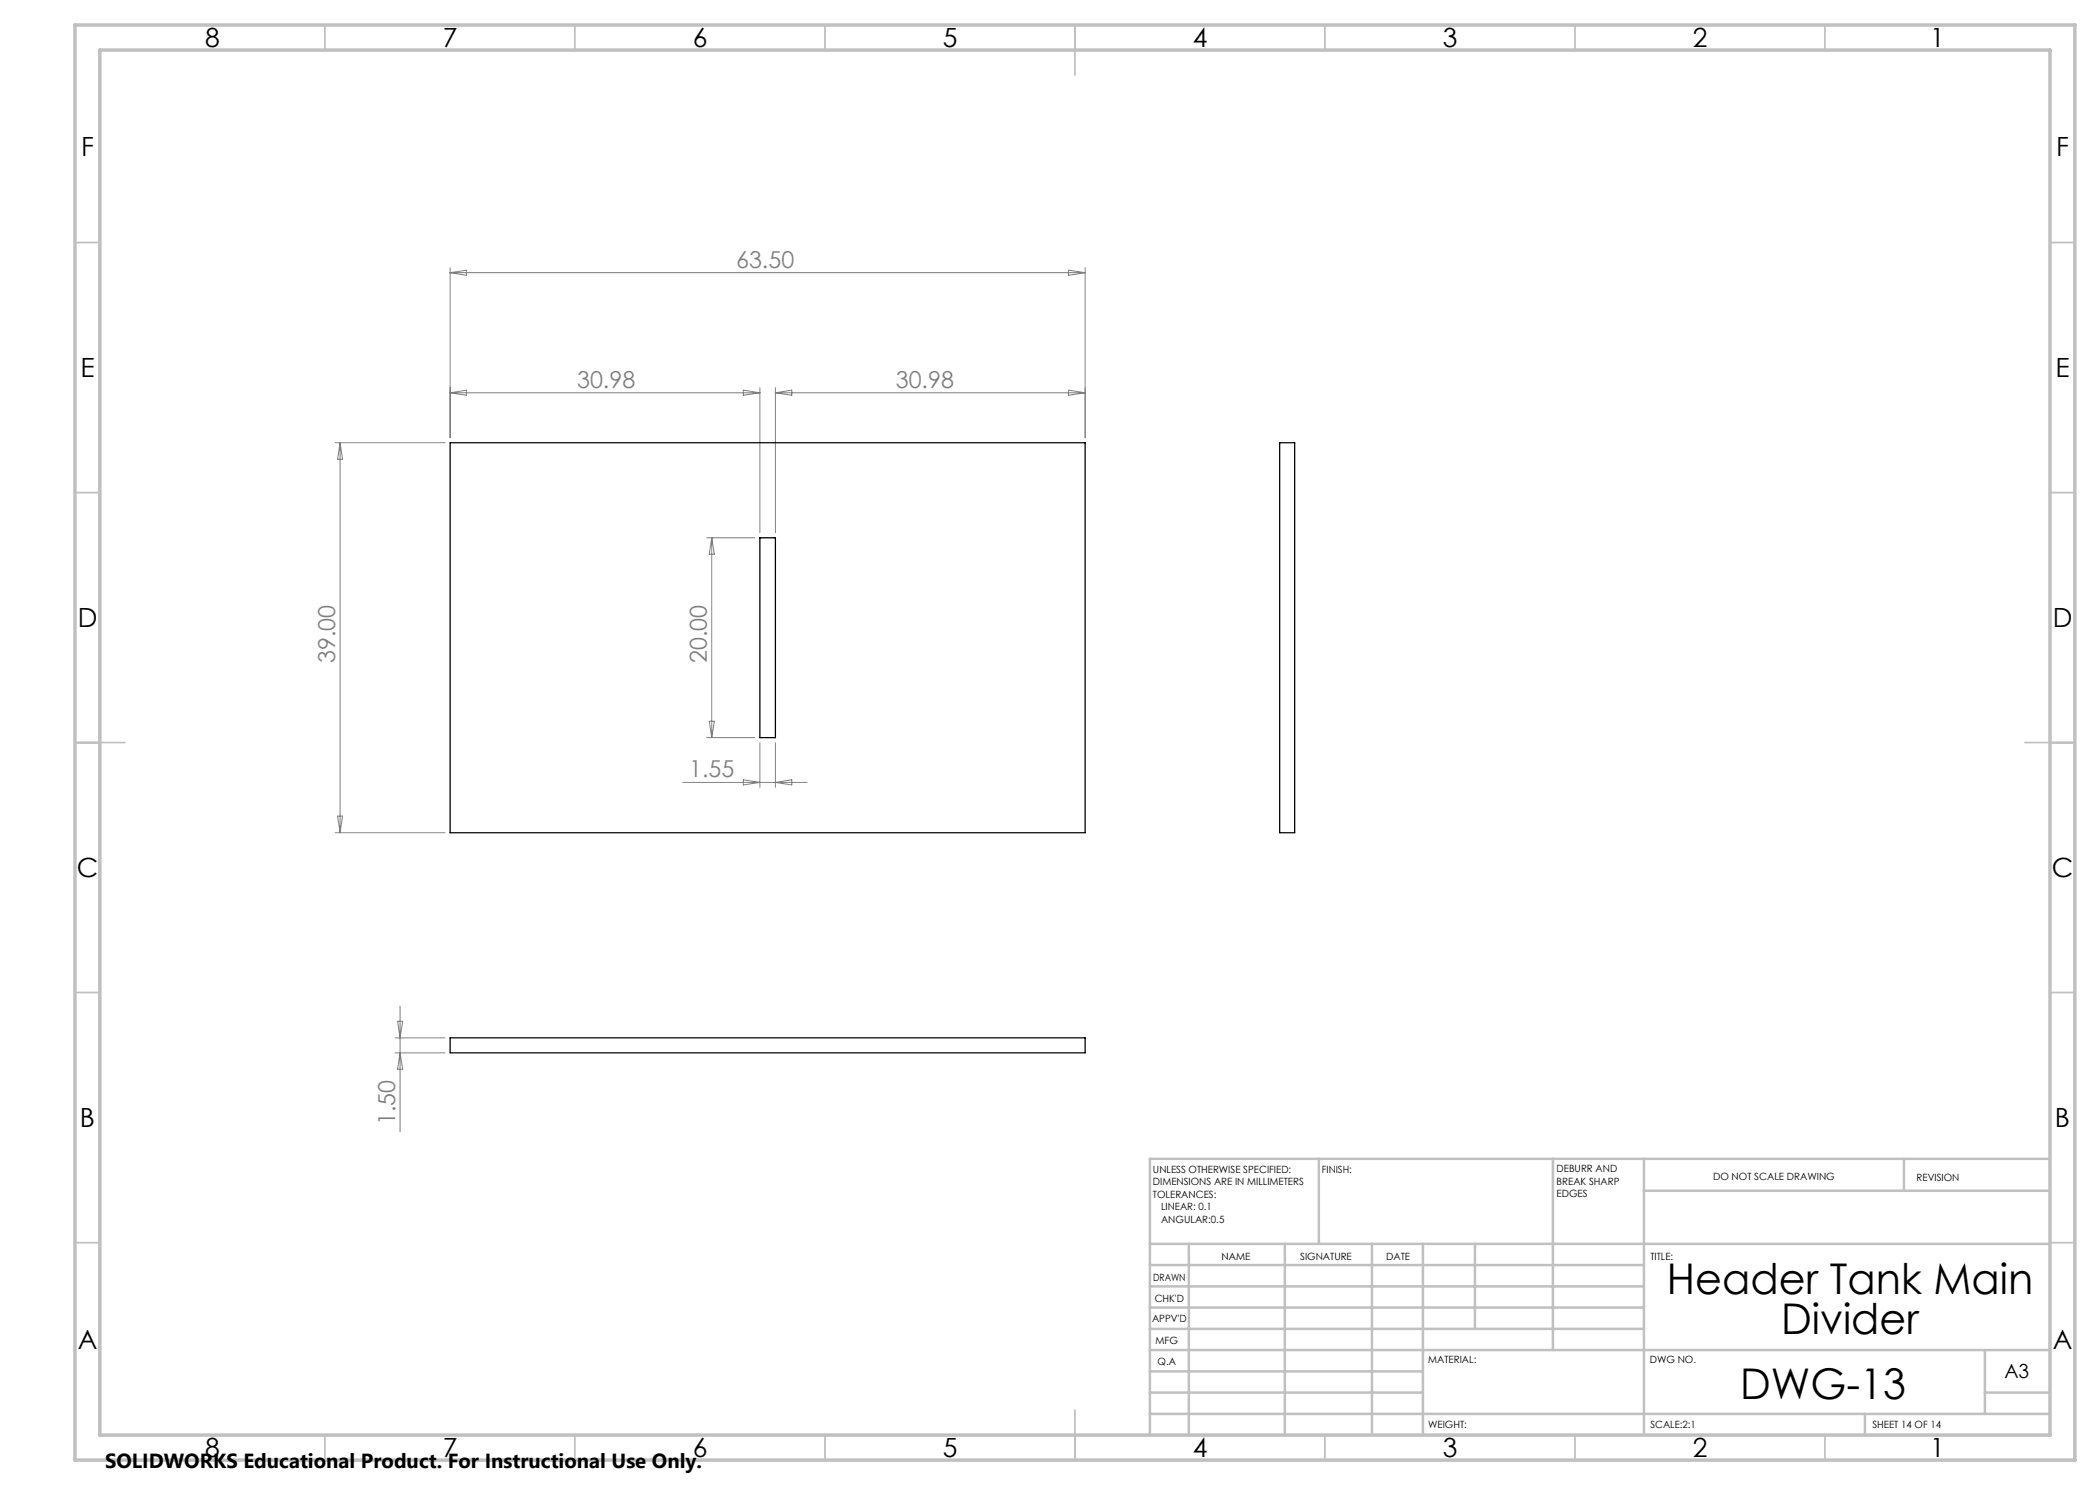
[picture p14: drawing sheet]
<svg xmlns="http://www.w3.org/2000/svg" width="420mm" height="297mm" viewBox="0 0 420 297" stroke-linecap="round" stroke-linejoin="round" font-family="sans-serif">
<defs><g id="words">
<g font-size="8.5">
<text x="333.4" y="258.8">Header Tank Main</text>
<text x="356.2" y="266.9">Divider</text>
<text x="348.1" y="279.7">DWG-13</text>
</g>
<g font-size="5.3">
<text x="41" y="9.5">8</text>
<text x="88.5" y="9.5">7</text>
<text x="138.5" y="9.5">6</text>
<text x="188.5" y="9.5">5</text>
<text x="238.5" y="9.5">4</text>
<text x="288.5" y="9.5">3</text>
<text x="338.5" y="9.5">2</text>
<text x="386" y="9.5">1</text>
<text x="16.2" y="31.3">F</text>
<text x="411.2" y="31.3">F</text>
<text x="16.1" y="75.5">E</text>
<text x="411.1" y="75.5">E</text>
<text x="15.5" y="125.5">D</text>
<text x="410.5" y="125.5">D</text>
<text x="15.4" y="175.5">C</text>
<text x="410.4" y="175.5">C</text>
<text x="16" y="225.5">B</text>
<text x="411" y="225.5">B</text>
<text x="15.5" y="269.8">A</text>
<text x="410.5" y="269.8">A</text>
<text x="41" y="291.5">8</text>
<text x="88.5" y="291.5">7</text>
<text x="138.5" y="291.5">6</text>
<text x="188.5" y="291.5">5</text>
<text x="238.5" y="291.5">4</text>
<text x="288.5" y="291.5">3</text>
<text x="338.5" y="291.5">2</text>
<text x="386" y="291.5">1</text>
</g>
<g font-size="4.7" fill="#808080">
<text x="147.2" y="53.5">63.50</text>
<text x="115.4" y="77.5">30.98</text>
<text x="179.1" y="77.5">30.98</text>
<text x="67" y="132.6" transform="rotate(-90 67 132.6)">39.00</text>
<text x="141.4" y="132.6" transform="rotate(-90 141.4 132.6)">20.00</text>
<text x="137.9" y="155.5">1.55</text>
<text x="79" y="225.1" transform="rotate(-90 79 225.1)">1.50</text>
</g>
<text font-size="4.1" x="21" y="293.7">SOLIDWORKS Educational Product. For Instructional Use Only.</text>
<text font-size="3.9" x="400.9" y="275.5">A3</text>
<g font-size="2">
<text x="230.6" y="234.6">UNLESS OTHERWISE SPECIFIED:</text>
<text x="230.6" y="237.1">DIMENSIONS ARE IN MILLIMETERS</text>
<text x="230.6" y="239.6">TOLERANCES:</text>
<text x="264.4" y="234.6">FINISH:</text>
<text x="311.3" y="234.5">DEBURR AND</text>
<text x="311.3" y="237">BREAK SHARP</text>
<text x="311.3" y="239.5">EDGES</text>
<text x="342.6" y="236">DO NOT SCALE DRAWING</text>
<text x="383.3" y="236.2">REVISION</text>
<text x="232.2" y="242.1">LINEAR: 0.1</text>
<text x="232.2" y="244.6">ANGULAR:0.5</text>
<text x="244.3" y="252">NAME</text>
<text x="260" y="251.9">SIGNATURE</text>
<text x="277.2" y="251.9">DATE</text>
<text x="330.1" y="251.9">TITLE:</text>
<text x="230.6" y="256.1">DRAWN</text>
<text x="230.9" y="260.3">CHK'D</text>
<text x="230.4" y="264.4">APPV'D</text>
<text x="231.1" y="268.8">MFG</text>
<text x="231.5" y="273">Q.A</text>
<text x="285.6" y="272.5">MATERIAL:</text>
<text x="330" y="272.5">DWG NO.</text>
<text x="285.6" y="285.5">WEIGHT:</text>
<text x="330.1" y="285.6">SCALE:2:1</text>
<text x="374.5" y="285.6">SHEET 14 OF 14</text>
</g>
</g></defs>
<g fill="none" stroke="#c0c0c0" stroke-width=".35">
<path d="M65 5v5M115 5v5M165 5v5M215 5v10M265 5v5M315 5v5M365 5v5M15 48.5h5M410 48.5h5M15 98.5h5M410 98.5h5M15 148.5h10"/>
<path d="M405 148.5h10M15 198.5h5M410 198.5h5M15 248.5h5M410 248.5h5M65 287v5M115 287v5M165 287v5M215 282v10M265 287v5M315 287v5M365 287v5"/>
</g>
<g fill="none" stroke="#c0c0c0" stroke-width=".5">
<path d="M263.8 231.8v17M310.6 231.8v38.2M328.8 231.8v55.2M328.8 238.2h81.2M380.8 231.8v6.4M410 231.8h-180v55.2M230 248.8h180M230 257.3h98.8M230 253h98.8M237.8 248.8v38.2M257 248.8v38.2M274.4 248.8v38.2"/>
<path d="M284.6 248.8v38.2M295 248.8v17M230 265.8h98.8M230 261.5h98.8M230 278.5h54.6M230 274.3h54.6M230 270h180M397 278.5h13M397 270v12.8M230 282.8h180M373 282.8v4.2"/>
</g>
<path d="M15 5h400v287h-400zM20 10h390v277h-390z" fill="none" stroke="#c0c0c0" stroke-width=".7"/>
<g fill="none" stroke="#808080" stroke-width=".2">
<path d="M90 53.5v34.1M90 54.5h127M90 54.5l3.3-.5v1.1zM213.7 54l3.3 .5-3.3 .6zM217 53.5v34.1M90 78.6l3.3-.6v1.1zM90 78.6h62M148.7 78l3.3 .6-3.3 .5zM152 77.5v29M155.1 77.5v29M155.1 78.6l3.3-.6v1.1zM155.1 78.6h61.9"/>
<path d="M213.7 78l3.3 .6-3.3 .5zM67 88.5h22M68 88.5v78M68 88.5l.5 3.4h-1zM141.4 107.6h9.6M142.3 107.6v39.9M142.3 107.6l.6 3.2h-1zM136.5 156.5h24.9M141.4 147.5h9.6M141.9 144.2h1l-.6 3.3zM148.7 156l3.3 .5-3.3 .5zM152 148.6v8.9"/>
<path d="M155.1 148.6v8.9M155.1 156.5l3.3-.5v1zM67 166.5h22M67.5 163.2h1l-.5 3.3zM79 207.6h10M79 210.6h10M79.5 204.3h1l-.5 3.3zM80 201.2v25.2M80 210.6l.5 3.3h-1z"/>
</g>
<path d="M90 88.5h127v78h-127zM255.9 88.5h3v78h-3zM152 107.6h3.1v39.9h-3.1zM90 207.6h127v3h-127z" fill="none" stroke="#000" stroke-width=".25"/>
<use href="#words"/>
</svg>
